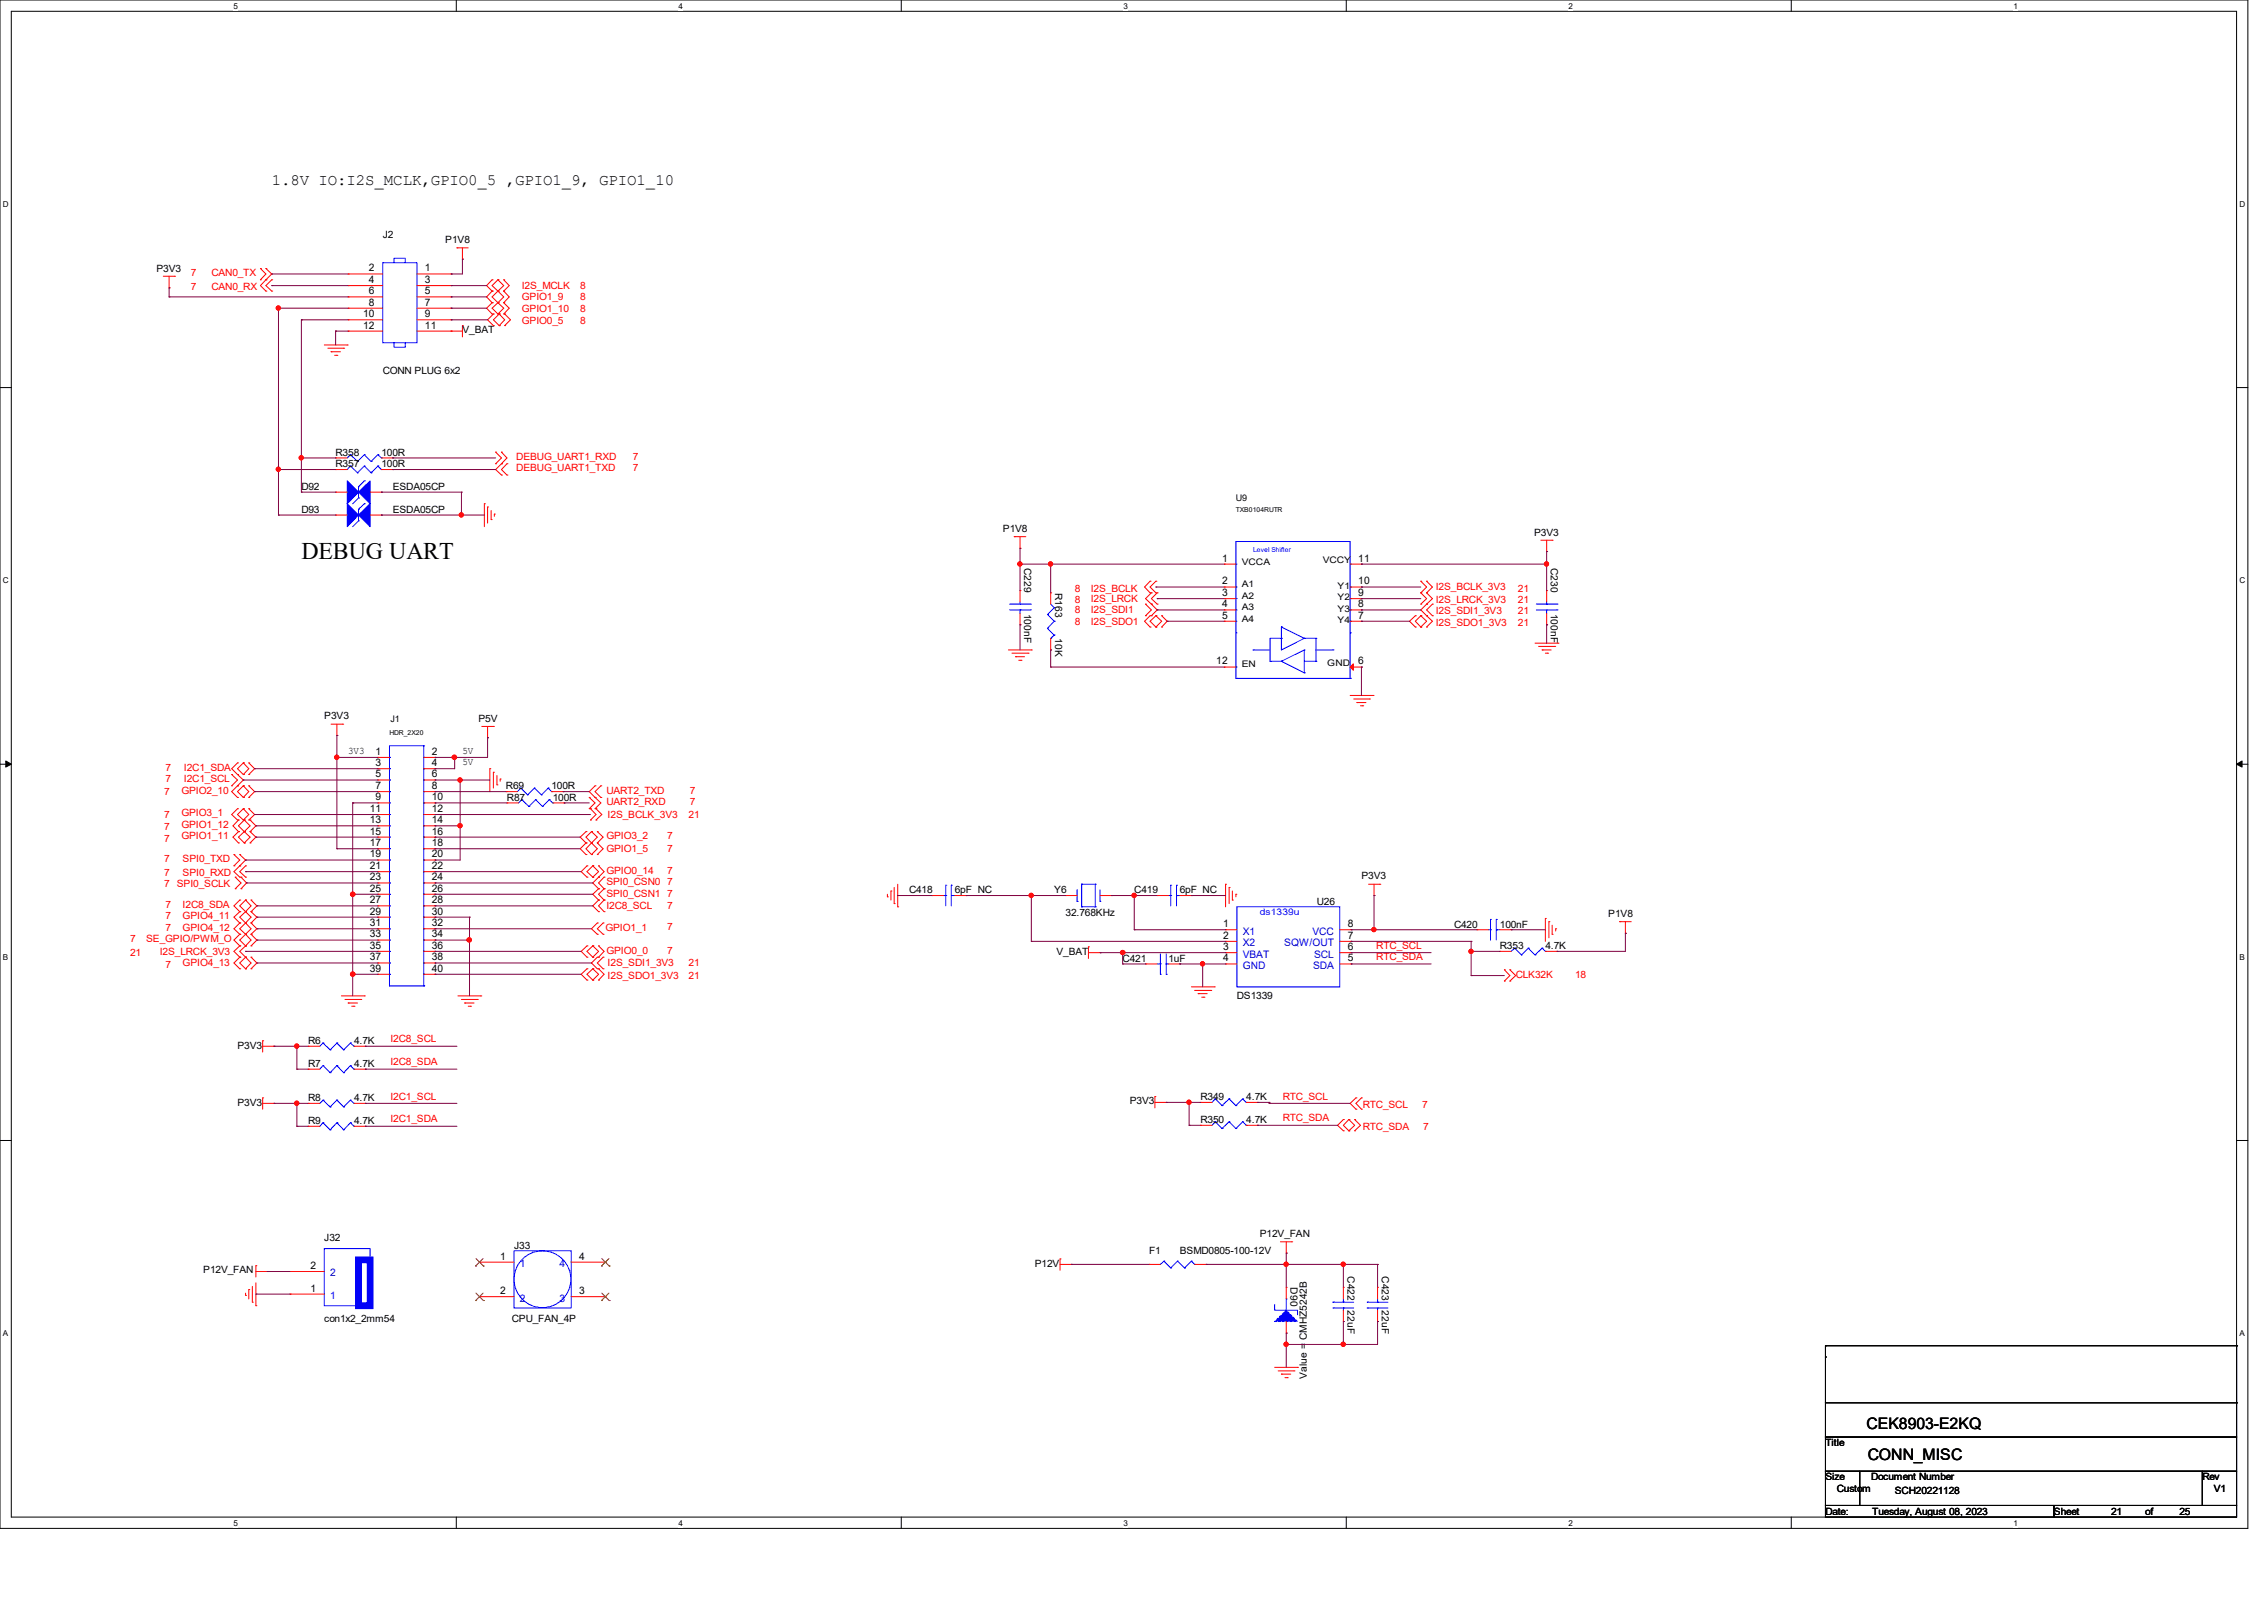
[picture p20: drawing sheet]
<svg xmlns="http://www.w3.org/2000/svg" width="297mm" height="210mm" viewBox="0 0 297 210" stroke-linecap="round" stroke-linejoin="round" font-family="sans-serif">
<defs><g id="words">
<text font-size="3.1" x="39.5" y="73.4">DEBUG UART</text>
<g font-size="2.1">
<text x="35.6" y="24.2">1.8V IO:I2S_MCLK,GPIO0_5 ,GPIO1_9, GPIO1_10</text>
<text x="244.9" y="187.4">CEK8903-E2KQ</text>
<text x="245" y="191.5">CONN_MISC</text>
</g>
<g font-size="1.4">
<text x="48.4" y="35.6">2</text>
<text x="55.8" y="35.6">1</text>
<text x="47.6" y="41.6">10</text>
<text x="48.4" y="37.1">4</text>
<text x="48.4" y="38.6">6</text>
<text x="48.4" y="40.1">8</text>
<text x="55.8" y="37.1">3</text>
<text x="55.8" y="38.6">5</text>
<text x="55.8" y="40.1">7</text>
<text x="55.8" y="41.6">9</text>
<text x="47.6" y="43.1">12</text>
<text x="55.8" y="43.1">11</text>
<text x="160.3" y="73.7">1</text>
<text x="160.3" y="76.7">2</text>
<text x="178.2" y="76.7">10</text>
<text x="178.2" y="73.7">11</text>
<text x="160.3" y="78.2">3</text>
<text x="160.3" y="79.7">4</text>
<text x="160.3" y="81.2">5</text>
<text x="178.2" y="81.2">7</text>
<text x="178.2" y="79.7">8</text>
<text x="178.2" y="78.2">9</text>
<text x="159.6" y="87.2">12</text>
<text x="178.2" y="87.2">6</text>
<text x="49.3" y="99">1</text>
<text x="49.3" y="100.5">3</text>
<text x="49.3" y="102">5</text>
<text x="56.6" y="99">2</text>
<text x="56.6" y="100.5">4</text>
<text x="56.6" y="102">6</text>
<text x="48.5" y="106.5">11</text>
<text x="48.5" y="108">13</text>
<text x="49.3" y="103.5">7</text>
<text x="49.3" y="105">9</text>
<text x="56.6" y="103.5">8</text>
<text x="56.6" y="105">10</text>
<text x="56.6" y="106.5">12</text>
<text x="56.6" y="108">14</text>
<text x="48.5" y="109.5">15</text>
<text x="48.5" y="111">17</text>
<text x="48.5" y="112.5">19</text>
<text x="56.6" y="109.5">16</text>
<text x="56.6" y="111">18</text>
<text x="56.6" y="112.5">20</text>
<text x="48.5" y="114">21</text>
<text x="48.5" y="115.5">23</text>
<text x="48.5" y="117">25</text>
<text x="48.5" y="118.5">27</text>
<text x="48.5" y="120">29</text>
<text x="56.6" y="114">22</text>
<text x="56.6" y="115.5">24</text>
<text x="56.6" y="117">26</text>
<text x="56.6" y="118.5">28</text>
<text x="56.6" y="120">30</text>
<text x="48.5" y="121.5">31</text>
<text x="48.5" y="123">33</text>
<text x="48.5" y="124.5">35</text>
<text x="48.5" y="126">37</text>
<text x="56.6" y="121.5">32</text>
<text x="56.6" y="123">34</text>
<text x="56.6" y="124.5">36</text>
<text x="56.6" y="126">38</text>
<text x="160.4" y="121.6">1</text>
<text x="160.4" y="123.1">2</text>
<text x="160.4" y="124.6">3</text>
<text x="176.8" y="121.6">8</text>
<text x="176.8" y="123.1">7</text>
<text x="176.8" y="124.6">6</text>
<text x="48.5" y="127.5">39</text>
<text x="56.6" y="127.5">40</text>
<text x="160.4" y="126.1">4</text>
<text x="176.8" y="126.1">5</text>
<text x="40.7" y="166.5">2</text>
<text x="65.6" y="165.2">1</text>
<text x="76" y="165.2">4</text>
<text x="40.7" y="169.4">1</text>
<text x="65.6" y="169.8">2</text>
<text x="76" y="169.8">3</text>
</g>
<g font-size="1.4" fill="#00c">
<text x="163" y="122.6">X1</text>
<text x="163" y="124.1">X2</text>
<text x="163" y="125.6">VBAT</text>
<text x="168.5" y="124.1">SQW/OUT</text>
<text x="172.2" y="122.6">VCC</text>
<text x="172.4" y="125.6">SCL</text>
<text x="163" y="127.1">GND</text>
<text x="172.3" y="127.1">SDA</text>
<text x="43.3" y="167.4">2</text>
<text x="68.2" y="166.2">1</text>
<text x="73.4" y="166.2">4</text>
<text x="43.3" y="170.4">1</text>
<text x="68.2" y="170.7">2</text>
<text x="73.4" y="170.7">3</text>
</g>
<g font-size="1.3">
<text x="20.5" y="35.6">P3V3</text>
<text x="50.2" y="31.2">J2</text>
<text x="58.4" y="31.9">P1V8</text>
<text x="60.7" y="43.7">V_BAT</text>
<text x="50.2" y="49.1">CONN PLUG 6x2</text>
<text x="44" y="59.8">R358</text>
<text x="50" y="59.8">100R</text>
<text x="39.5" y="64.3">D92</text>
<text x="44" y="61.3">R357</text>
<text x="50" y="61.3">100R</text>
<text x="51.5" y="64.3">ESDA05CP</text>
<text x="39.5" y="67.3">D93</text>
<text x="51.5" y="67.3">ESDA05CP</text>
<text x="131.6" y="69.8">P1V8</text>
<text x="201.3" y="70.3">P3V3</text>
<text x="134.4" y="74.5" transform="rotate(90 134.4 74.5)">C229</text>
<text x="138.4" y="77.8" transform="rotate(90 138.4 77.8)">R163</text>
<text x="203.5" y="74.5" transform="rotate(90 203.5 74.5)">C230</text>
<text x="134.4" y="80.5" transform="rotate(90 134.4 80.5)">100nF</text>
<text x="138.4" y="83.7" transform="rotate(90 138.4 83.7)">10K</text>
<text x="203.5" y="80.5" transform="rotate(90 203.5 80.5)">100nF</text>
<text x="42.5" y="94.4">P3V3</text>
<text x="62.8" y="94.7">P5V</text>
<text x="45.7" y="98.9">3V3</text>
<text x="60.7" y="100.4">5V</text>
<text x="60.7" y="98.9">5V</text>
<text x="66.4" y="103.5">R69</text>
<text x="66.5" y="105">R87</text>
<text x="72.4" y="103.5">100R</text>
<text x="72.5" y="105">100R</text>
<text x="119.3" y="117.2">C418</text>
<text x="125.3" y="117.2">6pF NC</text>
<text x="138.3" y="117.2">Y6</text>
<text x="148.8" y="117.2">C419</text>
<text x="154.8" y="117.2">6pF NC</text>
<text x="172.8" y="118.7">U26</text>
<text x="178.6" y="115.4">P3V3</text>
<text x="138.6" y="125.3">V_BAT</text>
<text x="139.8" y="120.1">32.768KHz</text>
<text x="190.8" y="121.7">C420</text>
<text x="196.8" y="124.5">R353</text>
<text x="196.8" y="121.7">100nF</text>
<text x="202.7" y="124.5">4.7K</text>
<text x="211" y="120.3">P1V8</text>
<text x="147.3" y="126.2">C421</text>
<text x="153.3" y="126.2">1uF</text>
<text x="162.3" y="131.1">DS1339</text>
<text x="31.2" y="137.5">P3V3</text>
<text x="40.4" y="137">R6</text>
<text x="46.4" y="137">4.7K</text>
<text x="40.4" y="140">R7</text>
<text x="46.4" y="140">4.7K</text>
<text x="31.2" y="145">P3V3</text>
<text x="40.4" y="144.4">R8</text>
<text x="40.4" y="147.5">R9</text>
<text x="46.4" y="144.4">4.7K</text>
<text x="46.4" y="147.5">4.7K</text>
<text x="148.2" y="144.9">P3V3</text>
<text x="157.5" y="147.3">R350</text>
<text x="157.5" y="144.3">R349</text>
<text x="163.5" y="147.3">4.7K</text>
<text x="163.5" y="144.3">4.7K</text>
<text x="26.7" y="167.1">P12V_FAN</text>
<text x="42.5" y="162.7">J32</text>
<text x="67.4" y="163.8">J33</text>
<text x="135.8" y="166.2">P12V</text>
<text x="150.8" y="164.5">F1</text>
<text x="154.8" y="164.5">BSMD0805-100-12V</text>
<text x="165.3" y="162.3">P12V_FAN</text>
<text x="176.8" y="167.4" transform="rotate(90 176.8 167.4)">C422</text>
<text x="181.3" y="167.4" transform="rotate(90 181.3 167.4)">C423</text>
<text x="42.5" y="173.4">con1x2_2mm54</text>
<text x="67.1" y="173.4">CPU_FAN_4P</text>
<text x="169.3" y="168.9" transform="rotate(90 169.3 168.9)">D90</text>
<text x="176.8" y="171.9" transform="rotate(90 176.8 171.9)">22uF</text>
<text x="181.3" y="171.9" transform="rotate(90 181.3 171.9)">22uF</text>
<text x="171.5" y="180.9" transform="rotate(-90 171.5 180.9)">Value = CMHZ5242B</text>
<text x="239.5" y="189.7">Title</text>
<text x="239.5" y="194.2">Size</text>
<text x="241" y="195.7">Custom</text>
<text x="245.5" y="194.2">Document Number</text>
<text x="248.6" y="196">SCH20221128</text>
<text x="288.9" y="194.2">Rev</text>
<text x="290.4" y="195.7">V1</text>
<text x="239.5" y="198.7">Date:</text>
<text x="245.6" y="198.7">Tuesday, August 08, 2023</text>
<text x="269.5" y="198.7">Sheet</text>
<text x="276.9" y="198.7">21</text>
<text x="281.4" y="198.7">of</text>
<text x="285.9" y="198.7">25</text>
</g>
<g font-size="1.3" fill="#f00">
<text x="25" y="36.2">7</text>
<text x="25" y="38">7</text>
<text x="27.7" y="36.2">CAN0_TX</text>
<text x="27.7" y="38">CAN0_RX</text>
<text x="68.5" y="39.4">GPIO1_9</text>
<text x="68.5" y="40.9">GPIO1_10</text>
<text x="68.5" y="37.9">I2S_MCLK</text>
<text x="76.1" y="39.4">8</text>
<text x="76.1" y="40.9">8</text>
<text x="76.1" y="37.9">8</text>
<text x="68.5" y="42.5">GPIO0_5</text>
<text x="76.1" y="42.5">8</text>
<text x="67.7" y="60.4">DEBUG_UART1_RXD</text>
<text x="67.7" y="61.8">DEBUG_UART1_TXD</text>
<text x="83" y="60.4">7</text>
<text x="83" y="61.8">7</text>
<text x="141" y="77.6">8</text>
<text x="143.1" y="77.6">I2S_BCLK</text>
<text x="188.3" y="77.4">I2S_BCLK_3V3</text>
<text x="199.1" y="77.6">21</text>
<text x="141" y="79.1">8</text>
<text x="141" y="80.4">8</text>
<text x="141" y="82">8</text>
<text x="143.1" y="79">I2S_LRCK</text>
<text x="143.1" y="80.4">I2S_SDI1</text>
<text x="143.1" y="82">I2S_SDO1</text>
<text x="188.3" y="79.1">I2S_LRCK_3V3</text>
<text x="188.3" y="80.6">I2S_SDI1_3V3</text>
<text x="188.3" y="82.1">I2S_SDO1_3V3</text>
<text x="199.1" y="79.1">21</text>
<text x="199.1" y="80.6">21</text>
<text x="199.1" y="82.1">21</text>
<text x="21.7" y="101.1">7</text>
<text x="24.1" y="101.1">I2C1_SDA</text>
<text x="21.5" y="107.3">7</text>
<text x="21.5" y="104.3">7</text>
<text x="21.7" y="102.6">7</text>
<text x="23.8" y="107.1">GPIO3_1</text>
<text x="23.8" y="104.1">GPIO2_10</text>
<text x="24.1" y="102.6">I2C1_SCL</text>
<text x="79.5" y="104.1">UART2_TXD</text>
<text x="79.5" y="105.6">UART2_RXD</text>
<text x="79.7" y="107.3">I2S_BCLK_3V3</text>
<text x="90.3" y="107.3">21</text>
<text x="90.5" y="104.1">7</text>
<text x="90.5" y="105.6">7</text>
<text x="21.5" y="113.1">7</text>
<text x="21.5" y="110.4">7</text>
<text x="21.5" y="108.9">7</text>
<text x="23.8" y="110.1">GPIO1_11</text>
<text x="23.8" y="108.6">GPIO1_12</text>
<text x="24" y="113.1">SPI0_TXD</text>
<text x="79.5" y="110.1">GPIO3_2</text>
<text x="79.5" y="111.8">GPIO1_5</text>
<text x="87.5" y="110.1">7</text>
<text x="87.5" y="111.8">7</text>
<text x="21.5" y="116.4">7 SPI0_SCLK</text>
<text x="21.5" y="114.9">7</text>
<text x="21.7" y="119.1">7</text>
<text x="24" y="114.9">SPI0_RXD</text>
<text x="24" y="119.1">I2C8_SDA</text>
<text x="79.5" y="116.1">SPI0_CSN0 7</text>
<text x="79.5" y="117.6">SPI0_CSN1 7</text>
<text x="79.5" y="119.3">I2C8_SCL</text>
<text x="79.5" y="114.6">GPIO0_14</text>
<text x="87.5" y="119.3">7</text>
<text x="87.5" y="114.6">7</text>
<text x="17.1" y="123.6">7</text>
<text x="17.1" y="125.4">21</text>
<text x="19.2" y="123.6">SE_GPIO/PWM_O</text>
<text x="21" y="125.3">I2S_LRCK_3V3</text>
<text x="21.7" y="120.6">7</text>
<text x="21.7" y="122.1">7</text>
<text x="24" y="120.6">GPIO4_11</text>
<text x="24" y="122.1">GPIO4_12</text>
<text x="79.4" y="122.1">GPIO1_1</text>
<text x="79.5" y="125.1">GPIO0_0</text>
<text x="87.5" y="122">7</text>
<text x="87.5" y="125.1">7</text>
<text x="180.6" y="124.5">RTC_SCL</text>
<text x="180.6" y="125.9">RTC_SDA</text>
<text x="21.7" y="126.9">7</text>
<text x="24" y="126.7">GPIO4_13</text>
<text x="79.7" y="126.7">I2S_SDI1_3V3</text>
<text x="79.7" y="128.4">I2S_SDO1_3V3</text>
<text x="90.3" y="126.7">21</text>
<text x="90.3" y="128.4">21</text>
<text x="198.8" y="128.3">CLK32K</text>
<text x="206.6" y="128.3">18</text>
<text x="51.2" y="136.7">I2C8_SCL</text>
<text x="51.2" y="139.7">I2C8_SDA</text>
<text x="51.2" y="144.2">I2C1_SCL</text>
<text x="51.2" y="147.2">I2C1_SDA</text>
<text x="168.3" y="147.1">RTC_SDA</text>
<text x="168.3" y="144.2">RTC_SCL</text>
<text x="178.8" y="145.3">RTC_SCL</text>
<text x="178.8" y="148.2">RTC_SDA</text>
<text x="186.6" y="145.3">7</text>
<text x="186.7" y="148.2">7</text>
</g>
<g font-size="1.2">
<text x="162.1" y="65.7">U9</text>
<text x="162.9" y="74.1">VCCA</text>
<text x="162.9" y="77">A1</text>
<text x="173.5" y="73.9">VCCY</text>
<text x="175.5" y="77.2">Y1</text>
<text x="162.9" y="78.6">A2</text>
<text x="162.9" y="80.1">A3</text>
<text x="162.9" y="81.6">A4</text>
<text x="175.5" y="81.7">Y4</text>
<text x="175.5" y="80.2">Y3</text>
<text x="175.5" y="78.7">Y2</text>
<text x="162.9" y="87.5">EN</text>
<text x="174.1" y="87.4">GND</text>
<text x="51.2" y="94.7">J1</text>
</g>
<text font-size="1.2" fill="#00f" x="165.3" y="120.1">ds1339u</text>
<g font-size="1.1">
<text x="30.6" y="1.1">5</text>
<text x="89" y="1.1">4</text>
<text x="147.4" y="1.1">3</text>
<text x="205.8" y="1.1">2</text>
<text x="264.2" y="1.1">1</text>
<text x=".4" y="27.1">D</text>
<text x="293.8" y="27.1">D</text>
<text x=".4" y="76.5">C</text>
<text x="293.8" y="76.5">C</text>
<text x=".4" y="125.9">B</text>
<text x="293.8" y="125.9">B</text>
<text x=".4" y="175.3">A</text>
<text x="293.8" y="175.3">A</text>
<text x="30.6" y="200.2">5</text>
<text x="89" y="200.2">4</text>
<text x="147.4" y="200.2">3</text>
<text x="205.8" y="200.2">2</text>
<text x="264.2" y="200.2">1</text>
</g>
<g font-size=".9">
<text x="162.1" y="67.2">TXB0104RUTR</text>
<text x="51.1" y="96.4">HDR_2X20</text>
</g>
<text font-size=".9" fill="#00f" x="164.4" y="72.4">Level Shifter</text>
</g></defs>
<path d="M0 0h294.9v200.5h-294.9zM1.5 1.5h291.9v197.5h-291.9z" fill="none" stroke="#000" stroke-width=".13"/>
<g fill="#fff">
<path d="M30.6 .2h.6v1.2h-.6z"/>
<path d="M30.6 199.2h.6v1.2h-.6z"/>
</g>
<path d="M59.9 0v1.5M59.9 199v1.5" fill="none" stroke="#000" stroke-width=".13"/>
<g fill="#fff">
<path d="M89 .2h.6v1.2h-.6z"/>
<path d="M89 199.2h.6v1.2h-.6z"/>
</g>
<path d="M118.2 0v1.5M118.2 199v1.5" fill="none" stroke="#000" stroke-width=".13"/>
<g fill="#fff">
<path d="M147.4 .2h.6v1.2h-.6z"/>
<path d="M147.4 199.2h.6v1.2h-.6z"/>
</g>
<path d="M176.6 0v1.5M176.6 199v1.5" fill="none" stroke="#000" stroke-width=".13"/>
<g fill="#fff">
<path d="M205.8 .2h.6v1.2h-.6z"/>
<path d="M205.8 199.2h.6v1.2h-.6z"/>
</g>
<path d="M235 0v1.5M235 199v1.5" fill="none" stroke="#000" stroke-width=".13"/>
<g fill="#fff">
<path d="M264.2 .2h.6v1.2h-.6z"/>
<path d="M264.2 199.2h.6v1.2h-.6z"/>
<path d="M.4 26.2h.7v1.1h-.7z"/>
<path d="M293.8 26.2h.8v1.1h-.8z"/>
<path d="M.4 75.5h.7v1.2h-.7z"/>
<path d="M293.8 75.5h.8v1.2h-.8z"/>
</g>
<path d="M0 50.8h1.5M293.4 50.8h1.5" fill="none" stroke="#000" stroke-width=".13"/>
<g fill="#fff">
<path d="M.4 124.9h.7v1.2h-.7z"/>
<path d="M293.8 124.9h.7v1.2h-.7z"/>
</g>
<path d="M0 100.2h1.5M293.4 100.2h1.5" fill="none" stroke="#000" stroke-width=".13"/>
<path d="M.8 99.8l.7 .4-.7 .4zM293.4 100.2l.7-.4v.8z" fill="#000" stroke="#000" stroke-width=".13"/>
<g fill="#fff">
<path d="M.4 174.3h.7v1.2h-.7z"/>
<path d="M293.8 174.3h.7v1.2h-.7z"/>
</g>
<g fill="none" stroke="#000" stroke-width=".13">
<path d="M0 149.6h1.5M293.4 149.6h1.5M239.5 178h.1M239.5 176.5h.1M239.5 176.5v7.5M239.5 176.5h53.9M293.4 176.5h.1M293.4 176.5v7.5M239.5 184h53.9v4.5h-53.9zM239.5 188.5h53.9v4.5h-53.9zM239.5 193h4.5v4.5h-4.5zM239.5 197.5h30v1.5h-30z"/>
<path d="M244 193h44.9v4.5h-44.9zM269.5 197.5h23.9v1.5h-23.9zM288.9 193h4.5v4.5h-4.5zM293.4 184h.1"/>
</g>
<g fill="none" stroke="#f00" stroke-width=".13">
<path d="M21.4 36.2h1.5M22.2 37.8h.1M22.2 36.2v1.6M22.9 36.2h.1M34.2 36.7h.1M34.2 35.2h.1M34.2 35.2l.7 .7-.7 .8M34.9 35.2h.1M34.9 36.7h.1M34.9 38.2h.1M34.9 35.2l.7 .7-.7 .8M34.9 36.7l-.7 .8 .7 .7"/>
<path d="M35.6 36.7h.1M35.6 38.2h.1M35.6 36.7l-.7 .8 .7 .7M45.7 35.9h.1M45.7 37.5h.1M45.7 38.9h.1M45.7 35.9h4.5M45.7 37.5h4.5M45.7 38.9h4.5M54.7 35.9h4.5M54.7 37.5h4.5M54.7 38.9h4.5"/>
<path d="M59.2 35.9h.1M59.2 37.5h.1M59.2 38.9h.1M59.9 32.5h.1M59.9 32.5h1.5M60.7 34h.1M60.7 32.5v1.5M64.6 39.7h.1M64.6 38.2h.1M64.6 36.7h.1M64.6 38.2l-.8 .7 .8 .8M64.6 39.7l-.8 .7 .8 .8"/>
<path d="M64.6 36.7l-.8 .8 .8 .7M65.3 38.2h.1M65.3 39.7h.1M65.3 36.7h.1M65.3 38.2l-.7 .7 .7 .8M65.3 38.2l.8 .7-.8 .8M65.3 39.7l-.7 .7 .7 .8M65.3 39.7l.8 .7-.8 .8M65.3 36.7l-.7 .8 .7 .7M65.3 36.7l.8 .8-.8 .7M66.1 39.7h.1M66.1 38.2h.1"/>
<path d="M66.1 36.7h.1M66.1 38.2l.7 .7-.7 .8M66.1 36.7l.7 .8-.7 .7M66.1 39.7l.7 .7-.7 .8M42.5 45.3h3.1M43 45.7h2.1M43.4 46.1h.1M43.4 46.1h1.3M43.9 46.6h.3M44.2 46.6h.1M45.1 45.7h.1M45.6 45.3h.1"/>
<path d="M45.7 40.4h.1M45.7 42h.1M45.7 43.4h.1M45.7 43.4h4.5M45.7 40.4h4.5M45.7 42h4.5M54.7 43.4h6M54.7 40.4h4.5M54.7 42h4.5M59.2 43.4h.1M59.2 40.4h.1M59.2 42h.1"/>
<path d="M60.7 42.7h.1M60.7 42.7v1.5M64.6 41.2h.1M64.7 42.7h.1M64.7 41.2h.1M64.7 41.2l-.7 .8 .7 .7M65 59.3h.1M65 59.3l.8 .8-.8 .7M65.3 41.2h.1M65.5 41.2h.1M65.5 42.7h.1M65.5 41.2l-.8 .8 .8 .7"/>
<path d="M65.5 41.2l.7 .8-.7 .7M65.8 59.3h.1M65.8 59.3l.7 .8-.7 .7M66.1 41.2h.1M66.2 42.7h.1M66.2 41.2h.1M66.2 41.2l.8 .8-.8 .7M44 64.6h.1M44 67.6h.1M44 60.1h.1M44 61.6h.1M44 64.6h1.6"/>
<path d="M44 67.6h1.6M44 60.1h1.6M44 61.6h1.6M48.6 64.6h1.4M48.6 67.6h1.4M50 64.6h.1M50 67.6h.1M50 60.1h1.5M50 61.6h1.5M51.5 60.1h.1M51.5 61.6h.1M63.5 66.1h.1"/>
<path d="M63.5 66.1v3M64 66.5h.1M64 66.5v2.1M64.4 68.2h.1M64.4 67v1.2M64.9 67.4h.1M64.9 67.4v.3M65 60.8h.1M65.8 60.8h.1M65.8 62.3h.1M65.8 60.8l-.8 .8 .8 .7M66.5 62.3h.1"/>
<path d="M66.5 60.8h.1M66.5 60.8l-.7 .8 .7 .7M133.1 70.4h.1M133.1 70.4h1.5M133.8 71.9h.1M133.8 77.5h.1M133.8 70.4v1.5M133.8 77.5v1.5M137.8 77.8h.1M137.8 77.8v1.4M150.3 79.2h.1M150.3 79.2l.7 .8-.7 .8"/>
<path d="M150.9 76.2h.1M150.9 77.8h.1M150.9 76.2l-.7 .8 .7 .8M151 77.8h.1M151 79.2h.1M151 77.8l-.7 .7 .7 .7M151 79.2l.8 .8-.8 .8M151.6 76.2h.1M151.6 77.8h.1M151.6 76.2l-.7 .8 .7 .8M151.8 77.8h.1M151.8 79.2h.1"/>
<path d="M151.8 77.8l-.8 .7 .8 .7M160.6 74h.1M160.6 77h.1M160.6 78.5h.1M160.6 74h1.5M160.6 77h1.5M160.6 78.5h1.5M177.1 74h1.5M177.1 77h1.5M177.1 78.5h1.5M178.6 78.5h.1M178.6 77h.1"/>
<path d="M178.6 74h.1M186.4 76.2h.1M186.4 77.8h.1M186.4 79.2h.1M186.4 76.2l.8 .8-.8 .8M186.4 77.8l.8 .7-.8 .7M187.2 76.2h.1M187.2 77.8h.1M187.2 79.2h.1M187.2 76.2l.7 .8-.7 .8M187.2 77.8l.7 .7-.7 .7M187.2 79.2l-.8 .8 .8 .8"/>
<path d="M187.9 79.2h.1M187.9 79.2l-.7 .8 .7 .8M202.1 70.9h1.5M202.9 72.3h.1M202.9 77.5h.1M202.9 70.9v1.4M202.9 77.5v1.5M203.6 70.9h.1M43.4 95h1.6M44.2 96.5h.1M44.2 95v1.5M45 95h.1"/>
<path d="M49.6 99.4h.1M49.6 99.4h1.5M55.6 99.4h1.5M57.1 99.4h.1M63.2 95.3h1.5M64 96.8h.1M64 95.3v1.5M64.7 95.3h.1M132.3 85.3h3M132.8 85.7h2.1M133.2 86.1h.1M133.2 86.1h1.2"/>
<path d="M133.6 86.6h.3M133.8 82h.1M133.8 80.5v1.5M133.9 86.6h.1M134.9 85.7h.1M135.3 85.3h.1M137.8 85.3h.1M137.8 83.7v1.6M150.3 80.8h.1M150.9 82.3h.1M150.9 80.8h.1M150.9 80.8l-.7 .7 .7 .8"/>
<path d="M151 80.8h.1M151.6 80.8h.1M151.6 82.3h.1M151.6 80.8l.8 .7-.8 .8M151.6 80.8l-.7 .7 .7 .8M152.4 82.3h.1M152.4 80.8h.1M152.4 80.8l.7 .7-.7 .8M160.6 80h.1M160.6 81.5h.1M160.6 87.5h.1M160.6 80h1.5"/>
<path d="M160.6 81.5h1.5M160.6 87.5h1.5M177.1 91.2h3M177.1 80h1.5M177.1 81.5h1.5M177.1 87.5h1.5M177.6 91.7h2.1M178 92.2h.1M178 92.2h1.2M178.5 92.6h.3M178.6 87.5h.1M178.6 81.5h.1"/>
<path d="M178.6 80h.1M178.8 92.6h.1M179.7 91.7h.1M180.1 91.2h.1M185.7 82.3h.1M185.7 80.8h.1M185.7 80.8l-.8 .7 .8 .8M186.4 80.8h.1M186.4 82.3h.1M186.4 80.8l-.7 .7 .7 .8M186.4 80.8l.8 .7-.8 .8M187.2 80.8h.1"/>
<path d="M187.2 82.3h.1M187.2 80.8l.7 .7-.7 .8M187.9 80.8h.1M201.4 84.4h3M201.8 84.8h2.2M202.3 85.3h.1M202.3 85.3h1.2M202.7 85.7h.3M202.9 82h.1M202.9 80.5v1.5M203 85.7h.1M204 84.8h.1"/>
<path d="M204.4 84.4h.1M30.4 103.1h.1M30.4 101.6h.1M30.4 101.6l.8 .7-.8 .8M30.7 113.6h.1M30.7 112.1h.1M30.7 112.1l.8 .7-.8 .8M30.9 116.6h.1M30.9 115.1h.1M30.9 115.1l.7 .7-.7 .8M31.2 100.1h.1M31.2 101.6h.1"/>
<path d="M31.2 103.1h.1M31.2 106.1h.1M31.2 107.6h.1M31.2 104.6h.1M31.2 101.6l.7 .7-1.5 1.5 .8 .8M31.2 100.1l-.8 .7 .8 .8M31.2 106.1l-.8 .7 .8 .8M31.3 109.1h.1M31.3 110.6h.1M31.3 107.6h.1M31.3 109.1l-.7 .7 .7 .8M31.3 107.6l-.7 .7 .7 .8"/>
<path d="M31.5 113.6h.1M31.5 115.1h.1M31.5 112.1h.1M31.5 118.1h.1M31.5 119.6h.1M31.5 112.1l.7 .7-1.5 1.5 .8 .8M31.5 118.1l-.8 .7 .8 .8M31.5 119.6l-.8 .7 .8 .8M31.6 115.1h.1M31.6 116.6h.1M31.6 115.1l.7 .7-.7 .8M31.9 101.6h.1"/>
<path d="M31.9 100.1h.1M31.9 107.6h.1M31.9 106.1h.1M31.9 104.6h.1M31.9 103.1h.1M31.9 100.1l.7 .7-.7 .8M31.9 100.1l-.7 .7 .7 .8M31.9 106.1l.7 .7-.7 .8M31.9 106.1l-.7 .7 .7 .8M31.9 103.1l.7 .7-.7 .8M31.9 103.1l-.7 .7 .7 .8M32 110.6h.1"/>
<path d="M32 109.1h.1M32 107.6h.1M32 109.1l.8 .7-.8 .8M32 109.1l-.7 .7 .7 .8M32 107.6l.8 .7-.8 .8M32 107.6l-.7 .7 .7 .8M32.2 113.6h.1M32.2 115.1h.1M32.2 119.6h.1M32.2 118.1h.1M32.2 113.6l-.7 .7 .7 .8M32.2 118.1l.7 .7-.7 .8"/>
<path d="M32.2 118.1l-.7 .7 1.4 1.5-.7 .8M32.2 119.6l-.7 .7 .7 .8M32.6 100.1h.1M32.6 101.6h.1M32.6 106.1h.1M32.6 107.6h.1M32.6 103.1h.1M32.6 104.6h.1M32.6 100.1l.8 .7-.8 .8M32.6 103.1l.8 .7-.8 .8M32.6 106.1l.8 .7-.8 .8M32.8 109.1h.1"/>
<path d="M32.8 110.6h.1M32.8 107.6h.1M32.8 109.1l.8 .7-.8 .8M32.8 107.6l.8 .7-.8 .8M32.9 118.1h.1M32.9 119.6h.1M32.9 118.1l.8 .7-.8 .8M32.9 119.6l.8 .7-.8 .8M49.6 100.8h.1M49.6 102.3h.1M49.6 103.8h.1M49.6 105.3h.1"/>
<path d="M49.6 106.8h.1M49.6 108.3h.1M49.6 109.8h.1M49.6 111.3h.1M49.6 112.8h.1M49.6 114.3h.1M49.6 115.8h.1M49.6 117.3h.1M49.6 118.8h.1M49.6 103.8h1.5M49.6 105.3h1.5M49.6 100.8h1.5"/>
<path d="M49.6 102.3h1.5M49.6 106.8h1.5M49.6 108.3h1.5M49.6 109.8h1.5M49.6 111.3h1.5M49.6 112.8h1.5M49.6 114.3h1.5M49.6 115.8h1.5M49.6 117.3h1.5M49.6 118.8h1.5M55.6 103.8h1.5M55.6 105.3h1.5"/>
<path d="M55.6 100.8h1.5M55.6 102.3h1.5M55.6 106.8h1.5M55.6 108.3h1.5M55.6 109.8h1.5M55.6 111.3h1.5M55.6 112.8h1.5M55.6 114.3h1.5M55.6 115.8h1.5M55.6 117.3h1.5M55.6 118.8h1.5M57.1 100.8h.1"/>
<path d="M57.1 102.3h.1M57.1 103.8h.1M57.1 105.3h.1M57.1 106.8h.1M57.1 108.3h.1M57.1 109.8h.1M57.1 111.3h.1M57.1 112.8h.1M57.1 114.3h.1M57.1 115.8h.1M57.1 117.3h.1M57.1 118.8h.1"/>
<path d="M64.3 100.8h.1M64.3 100.8v3M64.7 101.3h.1M64.7 101.3v2.1M65.2 103h.1M65.2 101.7v1.3M65.6 102.2h.1M65.6 102.2v.3M66.4 103.8h.1M66.4 103.8h1.5M66.5 105.3h.1M66.5 105.3h1.5"/>
<path d="M72.3 103.8h1.6M72.5 105.3h1.5M73.9 103.8h.1M74 105.3h.1M76.9 109.1h.1M76.9 110.6h.1M76.9 112.1h.1M76.9 109.1l-.8 .7 .8 .8M76.9 110.6l-.8 .7 .8 .8M77 113.6h.1M77 115.1h.1M77 113.6l-.8 .7 .8 .8"/>
<path d="M77.3 106.1h.1M77.3 104.6h.1M77.3 104.6l.8 .7-.8 .8M77.5 106.1h.1M77.5 107.6h.1M77.5 106.1l.7 .7-.7 .8M77.6 110.6h.1M77.6 109.1h.1M77.6 112.1h.1M77.6 109.1l-.7 .7 .7 .8M77.6 109.1l.8 .7-.8 .8M77.6 110.6l-.7 .7 .7 .8"/>
<path d="M77.6 110.6l.8 .7-.8 .8M77.8 115.1h.1M77.8 113.6h.1M77.8 113.6l-.8 .7 .8 .8M77.8 113.6l.7 .7-.7 .8M78.1 103.1h.1M78.1 104.6h.1M78.1 106.1h.1M78.1 103.1l-.8 .7 .8 .8M78.1 104.6l.7 .7-.7 .8M78.2 106.1h.1M78.2 107.6h.1"/>
<path d="M78.2 106.1l.8 .7-.8 .8M78.4 109.1h.1M78.4 110.6h.1M78.4 112.1h.1M78.4 109.1l.7 .7-.7 .8M78.4 110.6l.7 .7-.7 .8M78.5 115.1h.1M78.5 116.6h.1M78.5 118.1h.1M78.5 119.6h.1M78.5 113.6h.1M78.5 113.6l.7 .7-1.4 1.5 .7 .8"/>
<path d="M78.5 116.6l-.7 .7 .7 .8M78.5 118.1l-.7 .7 .7 .8M78.8 104.6h.1M78.8 103.1h.1M78.8 103.1l-.7 .7 .7 .8M79.2 116.6h.1M79.2 115.1h.1M79.2 118.1h.1M79.2 119.6h.1M79.2 115.1l-.7 .7 .7 .8M79.2 116.6l-.7 .7 .7 .8M79.2 118.1l-.7 .7 .7 .8"/>
<path d="M116.4 117.6h.1M116.4 117.3v.3M116.9 116.9h.1M116.9 116.9v1.2M117.3 118.5h.1M117.3 116.4v2.1M117.8 119h.1M117.8 116v3M122.3 117.5h.1M122.3 117.5h1.5M125.3 117.5h1.4M126.7 117.5h.1"/>
<path d="M139.8 117.5h.1M139.8 117.5h1.5M144.3 117.5h1.5M145.8 117.5h.1M151.8 117.5h.1M151.8 117.5h1.5M154.8 117.5h1.5M156.3 117.5h.1M160.8 116h.1M160.8 116v3M161.2 116.4h.1M161.2 116.4v2.1"/>
<path d="M161.7 118.1h.1M161.7 116.9v1.2M162.1 117.3h.1M162.1 117.3v.3M179.5 116h1.5M180.3 117.5h.1M180.3 116v1.5M181 116h.1M31.5 125.6h.1M31.5 127.1h.1M31.5 121.1h.1M31.5 122.6h.1"/>
<path d="M31.5 124.1h.1M31.5 121.1l-.8 .7 .8 .8M31.5 122.6l-.8 .7 .8 .8M31.5 125.6l-.8 .7 .8 .8M31.5 124.1l-.8 .7 .8 .8M32.2 127.1h.1M32.2 125.6h.1M32.2 121.1h.1M32.2 122.6h.1M32.2 124.1h.1M32.2 125.6l.7 .7-.7 .8M32.2 125.6l-.7 .7 .7 .8"/>
<path d="M32.2 121.1l.7 .7-1.4 1.5 .7 .8M32.2 121.1l-.7 .7 .7 .8M32.2 122.6l.7 .7-.7 .8M32.2 124.1l-.7 .7 .7 .8M32.9 125.6h.1M32.9 127.1h.1M32.9 121.1h.1M32.9 122.6h.1M32.9 124.1h.1M32.9 121.1l.8 .7-.8 .8M32.9 125.6l.8 .7-.8 .8M32.9 122.6l.8 .7-.8 .8"/>
<path d="M34.5 136.5h.1M34.5 136.5v1.5M34.5 137.2h1.4M35.9 137.2h.1M40.4 137.2h.1M40.4 137.2h1.6M44.8 130.6h3M45.3 131.1h2M45.7 131.6h.1M45.7 131.6h1.2M46.1 132h.3M46.4 132h.1"/>
<path d="M46.4 137.2h1.5M47.3 131.1h.1M47.8 130.6h.1M47.9 137.2h.1M49.6 120.3h.1M49.6 121.8h.1M49.6 123.3h.1M49.6 124.8h.1M49.6 126.3h.1M49.6 127.8h.1M49.6 124.8h1.5M49.6 120.3h1.5"/>
<path d="M49.6 121.8h1.5M49.6 123.3h1.5M49.6 126.3h1.5M49.6 127.8h1.5M55.6 124.8h1.5M55.6 120.3h1.5M55.6 121.8h1.5M55.6 123.3h1.5M55.6 126.3h1.5M55.6 127.8h1.5M57.1 120.3h.1M57.1 121.8h.1"/>
<path d="M57.1 123.3h.1M57.1 124.8h.1M57.1 126.3h.1M57.1 127.8h.1M60.1 130.6h3M60.5 131.1h2.1M61 131.6h.1M61 131.6h1.2M61.4 132h.3M61.7 132h.1M62.6 131.1h.1M63.1 130.6h.1"/>
<path d="M77 128.6h.1M77 127.1h.1M77 124.1h.1M77 125.6h.1M77 127.1l-.8 .7 .8 .8M77 124.1l-.8 .7 .8 .8M77.8 127.1h.1M77.8 128.6h.1M77.8 125.6h.1M77.8 124.1h.1M77.8 127.1l-.8 .7 .8 .8M77.8 127.1l.7 .7-.7 .8"/>
<path d="M77.8 124.1l-.8 .7 .8 .8M77.8 124.1l.7 .7-.7 .8M78.4 121.1h.1M78.4 122.6h.1M78.4 127.1h.1M78.4 125.6h.1M78.4 121.1l-.8 .7 .8 .8M78.4 125.6l-.8 .7 .8 .8M78.5 128.6h.1M78.5 127.1h.1M78.5 124.1h.1M78.5 125.6h.1"/>
<path d="M78.5 127.1l.7 .7-.7 .8M78.5 124.1l.7 .7-.7 .8M79.1 122.6h.1M79.1 121.1h.1M79.1 125.6h.1M79.1 127.1h.1M79.1 121.1l-.7 .7 .7 .8M79.1 125.6l-.7 .7 .7 .8M142.8 124.2h.1M142.8 125h1.5M142.8 124.2v1.5M144.3 125h.1"/>
<path d="M150.3 126.4h.1M150.3 126.4h1.5M153.3 126.4h1.5M154.8 126.4h.1M156.3 129.5h3M156.7 129.9h2.1M157.2 130.3h.1M157.2 130.3h1.2M157.6 130.8h.3M157.9 130.8h.1M158.8 129.9h.1M159.3 129.5h.1"/>
<path d="M160.8 122h.1M160.8 123.5h.1M160.8 125h.1M160.8 126.4h.1M160.8 125h1.5M160.8 126.4h1.5M160.8 122h1.5M160.8 123.5h1.5M175.8 125h1.4M175.8 126.4h1.4M175.8 122h1.4M175.8 123.5h1.4"/>
<path d="M177.2 122h.1M177.2 123.5h.1M177.2 125h.1M177.2 126.4h.1M193.8 122h.1M193.8 122h1.4M196.8 124.8h.1M196.8 124.8h1.4M196.8 122h1.4M197.4 128.7h.1M197.4 127.2h.1M197.4 127.2l.7 .8-.7 .7"/>
<path d="M198.1 128.7h.1M198.1 127.2h.1M198.1 127.2l.7 .8-.7 .7M198.2 122h.1M202.7 120.5h.1M202.7 120.5v3M202.7 124.8h1.6M203.2 120.9h.1M203.2 120.9v2.1M203.6 122.6h.1M203.6 121.4v1.2M204.1 121.8h.1"/>
<path d="M204.1 121.8v.3M204.3 124.8h.1M212.5 120.9h.1M212.5 120.9h1.5M213.2 122.4h.1M213.2 120.9v1.5M34.5 144h.1M34.5 144.7h1.4M34.5 144v1.5M35.9 144.7h.1M40.4 144.7h.1M40.4 147.7h.1"/>
<path d="M40.4 140.3h.1M40.4 144.7h1.6M40.4 147.7h1.6M40.4 140.3h1.6M46.4 144.7h1.5M46.4 147.7h1.5M46.4 140.3h1.5M47.9 144.7h.1M47.9 147.7h.1M47.9 140.3h.1M151.5 143.8h.1M151.5 144.6h1.5"/>
<path d="M151.5 143.8v1.5M153 144.6h.1M157.5 147.6h.1M157.5 144.6h.1M157.5 144.6h1.5M157.5 147.6h1.5M163.5 144.6h1.5M163.5 147.6h1.5M165 147.6h.1M165 144.6h.1M176.2 146.9h.1M176.2 148.3h.1"/>
<path d="M176.2 146.9l-.7 .7 .7 .7M177 148.3h.1M177 146.9h.1M177 146.9l-.8 .7 .8 .7M177 146.9l.7 .7-.7 .7M177.7 146.9h.1M177.7 148.3h.1M177.7 146.9l.8 .7-.8 .7M177.9 144h.1M177.9 145.5h.1M177.9 144l-.8 .7 .8 .8M178.6 145.5h.1"/>
<path d="M178.6 144h.1M178.6 144l-.7 .7 .7 .8M32.2 169.9h.1M32.2 169.6v.3M32.6 169.2h.1M32.6 169.2v1.2M33.1 170.8h.1M33.1 168.7v2.1M33.6 166h.1M33.6 171.3h.1M33.6 166.8h1.5M33.6 166v1.5"/>
<path d="M33.6 168.3v3M35.1 166.8h.1M38.1 169.8h.1M38.1 166.8h.1M38.1 166.8h4.4M38.1 169.8h4.4M62.9 165.6h.1M62.9 170.1h.1M62.9 165.6h4.5M62.9 170.1h4.5M74.9 165.6h4.5M74.9 170.1h4.5"/>
<path d="M79.4 170.1h.1M79.4 165.6h.1M139.1 165.1h.1M139.1 165.9h1.4M139.1 165.1v1.5M140.5 165.9h.1M150.7 165.9h.1M150.7 165.9h1.5M156.7 165.9h1.5M158.2 165.9h.1M167.2 179.4h3M167.7 179.8h2.1"/>
<path d="M168 162.9h1.5M168.7 164.4h.1M168.7 174.9h.1M168.7 168.9h.1M168.7 162.9v1.5M168.7 168.9v1.5M168.7 173.4v1.5M169.5 162.9h.1M169.8 179.8h.1M170.2 179.4h.1M176.2 173.4h.1M176.2 168.9h.1"/>
<path d="M176.2 168.9v1.5M176.2 171.9v1.5M180.7 173.4h.1M180.7 168.9h.1M180.7 168.9v1.5M180.7 171.9v1.5M168.1 180.3h.1M168.1 180.3h1.2M168.6 180.7h.3M168.9 180.7h.1"/>
</g>
<g fill="none" stroke="#00f" stroke-width=".13">
<path d="M50.2 34.5h4.5v10.5h-4.5zM51.7 34.5v-.6h1.5v.6M46 59.6h.1M46 59.6l-.4 .5M46 59.6l.9 .9M47.8 59.6h.1M47.8 59.6l-.9 .9M47.8 59.6l.9 .9M49.6 59.6h.1M49.6 59.6l-.9 .9M49.6 59.6l.4 .5M51.7 45v.6h1.5v-.6"/>
<path d="M46 61.1h.1M46 61.1l-.4 .5M46 61.1l.9 .9M46.9 60.5h.1M46.9 62h.1M47 65.3h.1M47 63.8h.1M47 68.3h.1M47 66.8h.1M47 65.3l-.7 .8M47 63.8v1.5M47 66.8v1.5"/>
<path d="M47 68.3l-.7 .8M47.8 63.1h.1M47.8 66.1h.1M47.8 61.1h.1M47.8 63.1l-.8 .7M47.8 66.1l-.8 .7M47.8 61.1l-.9 .9M47.8 61.1l.9 .9M48.7 60.5h.1M48.7 62h.1M49.6 61.1h.1M49.6 61.1l-.9 .9"/>
<path d="M49.6 61.1l.4 .5M50 60.1h.1M50 61.6h.1M132.5 79.2h2.7M133.8 79.2h.1M133.8 79v.2M135.2 79.2h.1M137.8 79.2l.5 .5M138.3 79.7h.1M138.3 79.7l-.9 .9M162.1 78.5h.1M162.1 74h.1"/>
<path d="M162.1 77h.1M162.1 71h.1M162.1 71v18M162.1 71h15v18M177.1 78.5h.1M177.1 74h.1M177.1 77h.1M201.5 79.2h2.8M202.9 79.2h.1M202.9 79v.2M204.3 79.2h.1M51.1 99.4h.1"/>
<path d="M55.6 99.4h.1M55.6 97.8h.1M55.6 97.8v31.5M55.6 97.8h-4.5v31.5M132.5 80h2.7M133.8 80h.1M133.8 80v.5M135.2 80h.1M137.4 80.6h.1M137.4 82.4h.1M137.4 80.6l.9 .9M137.4 82.4l.9 .9"/>
<path d="M137.8 83.7h.1M138.3 81.5h.1M138.3 83.3h.1M138.3 81.5l-.9 .9M138.3 83.3l-.5 .4M162.1 83h.1M162.1 81.5h.1M162.1 87.5h.1M162.1 80h.1M162.1 89h.1M162.1 89h15M164.4 85.3h.1"/>
<path d="M164.4 85.3h2.2M166.6 86.7h.1M166.6 86.7h1.5M168.1 86.7h.1M168.1 83.7h.1M168.1 82.3h.1M168.1 86.7l3 1.6M168.1 83.7h-1.5v3M168.1 82.3v3l3-1.6M168.1 82.3l3 1.4M171.1 88.3h.1M171.1 85.3h.1"/>
<path d="M171.1 83.7h.1M171.1 85.3l-3 1.4M171.1 86.7h1.5M171.1 83.7h1.5M171.1 85.3v3M172.6 86.7h.1M172.6 83.7h.1M172.6 85.3h2.3M172.6 83.7v3M174.9 85.3h.1M177.1 83h.1M177.1 81.5h.1"/>
<path d="M177.1 87.5h.1M177.1 80h.1M177.1 89h.1M201.5 80h2.8M202.9 80h.1M202.9 80v.5M204.3 80h.1M51.1 118.8h.1M51.1 117.3h.1M51.1 115.8h.1M51.1 114.3h.1M51.1 112.8h.1"/>
<path d="M51.1 111.3h.1M51.1 109.8h.1M51.1 108.3h.1M51.1 106.8h.1M51.1 103.8h.1M51.1 105.3h.1M51.1 102.3h.1M51.1 100.8h.1M55.6 118.8h.1M55.6 115.8h.1M55.6 114.3h.1M55.6 111.3h.1"/>
<path d="M55.6 112.8h.1M55.6 108.3h.1M55.6 109.8h.1M55.6 106.8h.1M55.6 103.8h.1M55.6 105.3h.1M55.6 102.3h.1M55.6 100.8h.1M55.6 117.3h.1M68.3 103.4h.1M68.3 103.4l-.4 .4M68.3 103.4l.9 .9"/>
<path d="M68.5 104.9h.1M68.5 104.9l-.5 .4M68.5 104.9l.9 .9M69.2 104.3h.1M69.4 105.8h.1M70.1 103.4h.1M70.1 103.4l-.9 .9M70.1 103.4l.9 .9M70.3 104.9h.1M70.3 104.9l-.9 .9M70.3 104.9l.9 .9M71 104.3h.1"/>
<path d="M71.2 105.8h.1M71.9 103.4h.1M71.9 103.4l-.9 .9M71.9 103.4l.4 .4M72.1 104.9h.1M72.1 104.9l-.9 .9M72.1 104.9l.4 .4M72.3 103.8h.1M72.5 105.3h.1M123.8 117.5h.3M124.1 117.5h.1M124.1 116.1h.1"/>
<path d="M124.1 116.1v2.7M124.8 116.1h.1M124.8 117.5h.1M124.8 117.5h.5M124.8 116.1v2.7M141.3 118.2h.1M141.3 116.7v1.5M141.9 119h.1M141.9 116h.1M141.9 116v3M141.9 119h1.8M141.9 116h1.8"/>
<path d="M143.7 119h.1M143.7 116h.1M143.7 116v3M144.3 118.2h.1M144.3 116.7v1.5M153.3 117.5h.3M153.6 117.5h.1M153.6 116.1h.1M153.6 116.1v2.7M154.3 116.1h.1M154.3 117.5h.1M154.3 117.5h.5"/>
<path d="M154.3 116.1v2.7M162.3 119h13.5v10.5h-13.5zM42.4 136.8h.1M42.4 139.8h.1M42.4 136.8l-.4 .4M42.4 136.8l.9 .9M42.4 139.8l-.4 .5M42.4 139.8l.9 .9M43.3 137.7h.1M44.2 136.8h.1M44.2 139.8h.1M44.2 136.8l-.9 .9"/>
<path d="M44.2 136.8l.9 .9M44.2 139.8l-.9 .9M44.2 139.8l.9 .9M45.1 137.7h.1M46 136.8h.1M46 139.8h.1M46 136.8l-.9 .9M46 136.8l.4 .4M46 139.8l-.9 .9M46 139.8l.4 .5M46.4 137.2h.1M51.1 126.3h.1"/>
<path d="M51.1 123.3h.1M51.1 124.8h.1M51.1 127.8h.1M51.1 121.8h.1M51.1 120.3h.1M51.1 129.3h.1M51.1 129.3h4.5M55.6 126.3h.1M55.6 127.8h.1M55.6 123.3h.1M55.6 124.8h.1M55.6 121.8h.1"/>
<path d="M55.6 120.3h.1M55.6 129.3h.1M151.8 126.4h.4M152.2 127.8h.1M152.2 126.4h.1M152.2 125.1v2.7M153 126.4h.1M153 127.8h.1M153 126.4h.3M153 125.1v2.7M195.2 122h.3M195.5 122h.1"/>
<path d="M195.5 120.6h.1M195.5 120.6v2.7M196.3 120.6h.1M196.3 122h.1M196.3 122h.5M196.3 120.6v2.7M198.7 124.4h.1M198.7 124.4l-.5 .4M198.7 124.4l.9 .9M199.6 125.3h.1M200.5 124.4h.1M200.5 124.4l-.9 .9"/>
<path d="M200.5 124.4l.9 .9M201.4 125.3h.1M202.3 124.4h.1M202.3 124.4l-.9 .9M202.3 124.4l.4 .4M202.7 124.8h.1M42.4 144.3h.1M42.4 147.3h.1M42.4 144.3l-.4 .4M42.4 144.3l.9 .9M42.4 147.3l-.4 .4M42.4 147.3l.9 .9"/>
<path d="M43.3 145.2h.1M43.3 148.2h.1M43.3 140.7h.1M44.2 144.3h.1M44.2 147.3h.1M44.2 144.3l-.9 .9M44.2 144.3l.9 .9M44.2 147.3l-.9 .9M44.2 147.3l.9 .9M45.1 145.2h.1M45.1 148.2h.1M45.1 140.7h.1"/>
<path d="M46 144.3h.1M46 147.3h.1M46 144.3l-.9 .9M46 144.3l.4 .4M46 147.3l-.9 .9M46 147.3l.4 .4M46.4 144.7h.1M46.4 147.7h.1M46.4 140.3h.1M159.4 147.2h.1M159.4 144.1h.1M159.4 147.2l-.4 .4"/>
<path d="M159.4 147.2l.9 .8M159.4 144.1l-.4 .5M159.4 144.1l.9 .9M160.3 148h.1M160.3 145h.1M161.2 147.2h.1M161.2 144.1h.1M161.2 147.2l-.9 .8M161.2 147.2l.9 .8M161.2 144.1l-.9 .9M161.2 144.1l.9 .9M162.1 148h.1"/>
<path d="M162.1 145h.1M163 147.2h.1M163 144.1h.1M163 147.2l-.9 .8M163 147.2l.5 .4M163 144.1l-.9 .9M163 144.1l.5 .5M163.5 147.6h.1M163.5 144.6h.1M42.5 163.8h6.1v7.5h-6.1zM67.4 164.1h7.5v7.5h-7.5zM152.7 165.4h.1"/>
<path d="M152.7 165.4l-.5 .5M152.7 165.4l.9 .9M153.6 166.3h.1M154.5 165.4h.1M154.5 165.4l-.9 .9M154.5 165.4l.9 .9M155.4 166.3h.1M156.3 165.4h.1M156.3 165.4l-.9 .9M156.3 165.4l.4 .5M156.7 165.9h.1M167.2 171.1v.8h3v.6"/>
<path d="M168.7 170.4h.1M168.7 170.4v1.5M174.9 170.8h.1M174.9 171.6h.1M174.9 170.8h2.7M174.9 171.6h2.7M176.2 171.6h.1M176.2 170.8h.1M176.2 170.4v.4M176.2 171.6v.3M179.4 170.8h.1M179.4 171.6h.1"/>
<path d="M179.4 170.8h2.7M179.4 171.6h2.7M180.7 171.6h.1M180.7 170.8h.1M180.7 170.4v.4M180.7 171.6v.3"/>
<circle cx="71.2" cy="167.8" r="3.7"/>
</g>
<g fill="#f00" stroke="#f00" stroke-width=".13">
<path d="M177.5 87.1v.8l-.4-.4z"/>
<circle cx="168.7" cy="176.3" r=".28"/>
<circle cx="176.2" cy="176.3" r=".28"/>
<circle cx="168.7" cy="165.8" r=".28"/>
<circle cx="176.2" cy="165.8" r=".28"/>
<circle cx="193" cy="124.8" r=".28"/>
<circle cx="180.2" cy="121.9" r=".28"/>
<circle cx="148.8" cy="117.5" r=".28"/>
<circle cx="135.3" cy="117.5" r=".28"/>
<circle cx="147.3" cy="124.9" r=".29"/>
<circle cx="157.8" cy="126.4" r=".28"/>
<circle cx="156" cy="144.6" r=".28"/>
<circle cx="60.5" cy="67.5" r=".28"/>
<circle cx="39.5" cy="60" r=".28"/>
<circle cx="36.5" cy="61.6" r=".28"/>
<circle cx="44.2" cy="99.3" r=".28"/>
<circle cx="60.3" cy="108.3" r=".28"/>
<circle cx="59.6" cy="99.3" r=".29"/>
<circle cx="60.3" cy="102.3" r=".28"/>
<circle cx="61.6" cy="123.3" r=".29"/>
<circle cx="46.3" cy="127.8" r=".29"/>
<circle cx="46.3" cy="117.3" r=".29"/>
<circle cx="38.9" cy="137.2" r=".28"/>
<circle cx="38.9" cy="144.7" r=".28"/>
<circle cx="133.8" cy="74" r=".28"/>
<circle cx="202.9" cy="74" r=".28"/>
<circle cx="137.8" cy="74" r=".28"/>
<circle cx="36.5" cy="40.4" r=".28"/>
</g>
<g fill="#00f" stroke="#00f" stroke-width=".13">
<path d="M45.6 63.1l1.4 1.5-1.4 1.5z"/>
<path d="M47 64.6l1.6-1.5v3z"/>
<path d="M45.6 66.1l1.4 1.5-1.4 1.5z"/>
<path d="M47 67.6l1.6-1.5v3z"/>
</g>
<path d="M167.2 173.4l1.5-1.5 1.5 1.5z" fill="#00f" stroke="#00f" stroke-width=".13" stroke-dasharray=".3 .3"/>
<g fill="none" stroke="#804000" stroke-width=".13">
<path d="M62.4 166.1h.1M62.4 170.6h.1M62.4 165.1l1 1M62.4 169.6l1 1M63.4 165.1l-1 1M63.4 169.6l-1 1M63.4 166.1h.1M63.4 170.6h.1M78.9 170.6h.1M78.9 166.1h.1M79 169.6l.9 1M79 165.1l.9 1"/>
<path d="M79.9 169.6l-1 1M79.9 165.1l-1 1M79.9 170.6h.1M79.9 166.1h.1"/>
</g>
<path d="M47 165.3h1.6v6h-1.6z" fill="none" stroke="#00f" stroke-width=".89"/>
<g fill="none" stroke="#800040" stroke-width=".13">
<path d="M22.2 37.8h.1M22.2 38.9h.1M22.2 38.9h23.5M22.2 37.8v1.1M35.6 35.9h.1M35.6 37.5h.1M35.6 37.5h10.1M35.6 35.9h10.1M59.2 37.5h.1M59.2 38.9h.1M59.2 35.9h.1M59.2 37.5h4.6"/>
<path d="M59.2 38.9h4.6M60.7 34h.1M60.7 34v1.9h-1.5M36.5 40.4h.1M36.5 40.4v27.2M36.5 40.4h9.2M39.5 42h.1M39.5 42v22.6M39.5 42h6.2M44 43.4h.1M44 43.4h1.7M44 43.4v1.9"/>
<path d="M59.2 42h.1M59.2 40.4h.1M59.2 42h4.8M59.2 40.4h4.6M36.5 67.6h.1M36.5 61.6h.1M36.5 67.6h7.5M36.5 61.6h7.5M39.5 60.1h.1M39.5 64.6h.1M39.5 64.6h4.5M39.5 60.1h4.5"/>
<path d="M50 67.6h.1M50 64.6h.1M50 67.6h13.5M50 64.6h10.5M51.5 60.1h.1M51.5 61.6h.1M51.5 61.6h13.5M51.5 60.1h13.5M60.5 67.6h.1M60.5 64.6h.1M60.5 64.6v3M133.8 74h.1"/>
<path d="M133.8 71.9h.1M133.8 71.9v5.6M133.8 74h26.8M137.8 74h.1M137.8 74v3.8M151.6 77h.1M151.6 77h9M151.8 78.5h.1M151.8 78.5h8.8M178.6 74h.1M178.6 77h.1M178.6 78.5h.1"/>
<path d="M178.6 74h24.3M178.6 77h7.8M178.6 78.5h7.8M202.9 74h.1M202.9 72.3h.1M202.9 72.3v5.2M44.2 99.4h.1M44.2 96.5h.1M44.2 99.4h5.4M44.2 96.5v14.8M57.1 99.4h.1M59.6 99.4h.1"/>
<path d="M59.6 99.4v1.4h-2.5M64 96.8h.1M64 96.8v2.6h-6.9M133.8 82h.1M133.8 82v3.3M137.8 87.5h.1M137.8 85.3h.1M137.8 87.5h22.8M137.8 85.3v2.2M151.8 80h.1M151.8 80h8.8M153.1 81.5h.1"/>
<path d="M153.1 81.5h7.5M178.6 80h.1M178.6 81.5h.1M178.6 87.5h.1M178.6 80h7.8M178.6 81.5h6.3M178.6 87.5v3.7M202.9 82h.1M202.9 82v2.4M31.9 102.3h.1M31.9 102.3h17.7M32.2 114.3h.1"/>
<path d="M32.2 112.8h.1M32.2 112.8h17.4M32.2 114.3h17.4M32.3 115.8h.1M32.3 115.8h17.3M33.4 100.8h.1M33.4 106.8h.1M33.4 103.8h.1M33.4 100.8h16.2M33.4 103.8h16.2M33.4 106.8h16.2M33.6 108.3h.1"/>
<path d="M33.6 109.8h.1M33.6 108.3h16M33.6 109.8h16M33.7 118.8h.1M33.7 118.8h15.9M44.2 111.3h.1M44.2 111.3h5.4M46.3 105.3h.1M46.3 117.3h.1M46.3 105.3v25.3M46.3 105.3h3.3M46.3 117.3h3.3"/>
<path d="M57.1 108.3h.1M57.1 100.8h.1M57.1 112.8h.1M57.1 102.3h.1M57.1 103.8h.1M57.1 105.3h.1M57.1 115.8h.1M57.1 117.3h.1M57.1 118.8h.1M57.1 111.3h.1M57.1 109.8h.1M57.1 106.8h.1"/>
<path d="M57.1 114.3h.1M57.1 108.3h3.3M57.1 111.3h19M57.1 105.3h9.4M57.1 117.3h20.7M57.1 102.3h7.2M57.1 103.8h9.3M57.1 115.8h20.7M57.1 114.3h19.1M57.1 118.8h20.7M57.1 106.8h20.4M57.1 109.8h19"/>
<path d="M60.4 102.3h.1M60.4 108.3h.1M60.4 102.3v10.5h-3.3M73.9 103.8h.1M73.9 103.8h3.4M74 105.3h.1M74 105.3h3.3M117.8 117.5h.1M117.8 117.5h4.5M126.7 117.5h.1M126.7 117.5h13.1M135.3 117.5h.1"/>
<path d="M135.3 117.5v6M145.8 117.5h.1M145.8 117.5h6M148.8 117.5h.1M148.8 117.5v4.5M156.3 117.5h.1M156.3 117.5h4.5M180.3 117.5h.1M180.3 117.5v4.5M32.2 124.8h.1M32.2 124.8h17.4M33.7 120.3h.1"/>
<path d="M33.7 121.8h.1M33.7 123.3h.1M33.7 126.3h.1M33.7 120.3h15.9M33.7 123.3h15.9M33.7 121.8h15.9M33.7 126.3h15.9M35.9 137.2h.1M35.9 137.2h4.5M38.9 137.2h.1M38.9 137.2v3.1M46.3 127.8h.1"/>
<path d="M46.3 127.8h3.3M47.9 137.2h.1M47.9 137.2h12M57.1 120.3h.1M57.1 123.3h.1M57.1 124.8h.1M57.1 126.3h.1M57.1 127.8h.1M57.1 121.8h.1M57.1 124.8h19.1M57.1 127.8h19.1M57.1 120.3h4.5"/>
<path d="M57.1 123.3h4.5M57.1 121.8h20.5M57.1 126.3h20.5M61.6 120.3h.1M61.6 123.3h.1M61.6 120.3v10.3M135.3 123.5h.1M135.3 123.5h25.5M144.3 125h.1M144.3 125h16.5M147.3 126.4h.1M147.3 125h.1"/>
<path d="M147.3 126.4h3M147.3 125v1.4M148.8 122h.1M148.8 122h12M154.8 126.4h.1M154.8 126.4h6M157.8 126.4h.1M157.8 126.4v3.1M177.2 122h.1M177.2 123.5h.1M177.2 125h.1M177.2 126.4h.1"/>
<path d="M177.2 122h16.6M177.2 125h10.5M177.2 126.4h10.5M177.2 123.5h15.8M180.3 122h.1M193 124.8h.1M193 128h.1M193 123.5h.1M193 124.8h3.8M193 128h4.4M193 123.5v4.5M198.2 122h.1"/>
<path d="M198.2 122h4.5M204.3 124.8h.1M213.2 122.4h.1M213.2 122.4v2.4h-8.9M35.9 144.7h.1M35.9 144.7h4.5M38.9 140.3h.1M38.9 147.7h.1M38.9 144.7h.1M38.9 140.3h1.5M38.9 144.7v3M38.9 147.7h1.5"/>
<path d="M47.9 140.3h.1M47.9 144.7h.1M47.9 147.7h.1M47.9 140.3h12M47.9 144.7h12M47.9 147.7h12M153 144.6h.1M153 144.6h4.5M156 147.6h.1M156 144.6h.1M156 147.6h1.5M156 144.6v3"/>
<path d="M165 144.6h.1M165 147.6h.1M165 144.6h1.5M165 147.6h10.5M166.5 144.6h.1M166.5 144.7h.1M166.5 144.7h10.6M166.5 144.6v.1M33.6 169.8h.1M33.6 169.8h4.5M35.1 166.8h.1M35.1 166.8h3"/>
<path d="M140.5 165.9h.1M140.5 165.9h10.2M158.2 165.9h.1M158.2 165.9h22.5M168.7 174.9h.1M168.7 176.4h.1M168.7 165.9h.1M168.7 164.4h.1M168.7 164.4v4.5M168.7 174.9v4.5M176.2 173.4h.1M176.2 176.4h.1"/>
<path d="M176.2 165.9h.1M176.2 165.9v3M176.2 173.4v3M180.7 173.4h.1M180.7 165.9h.1M180.7 173.4v3h-12M180.7 165.9v3"/>
</g>
<use href="#words"/>
</svg>
